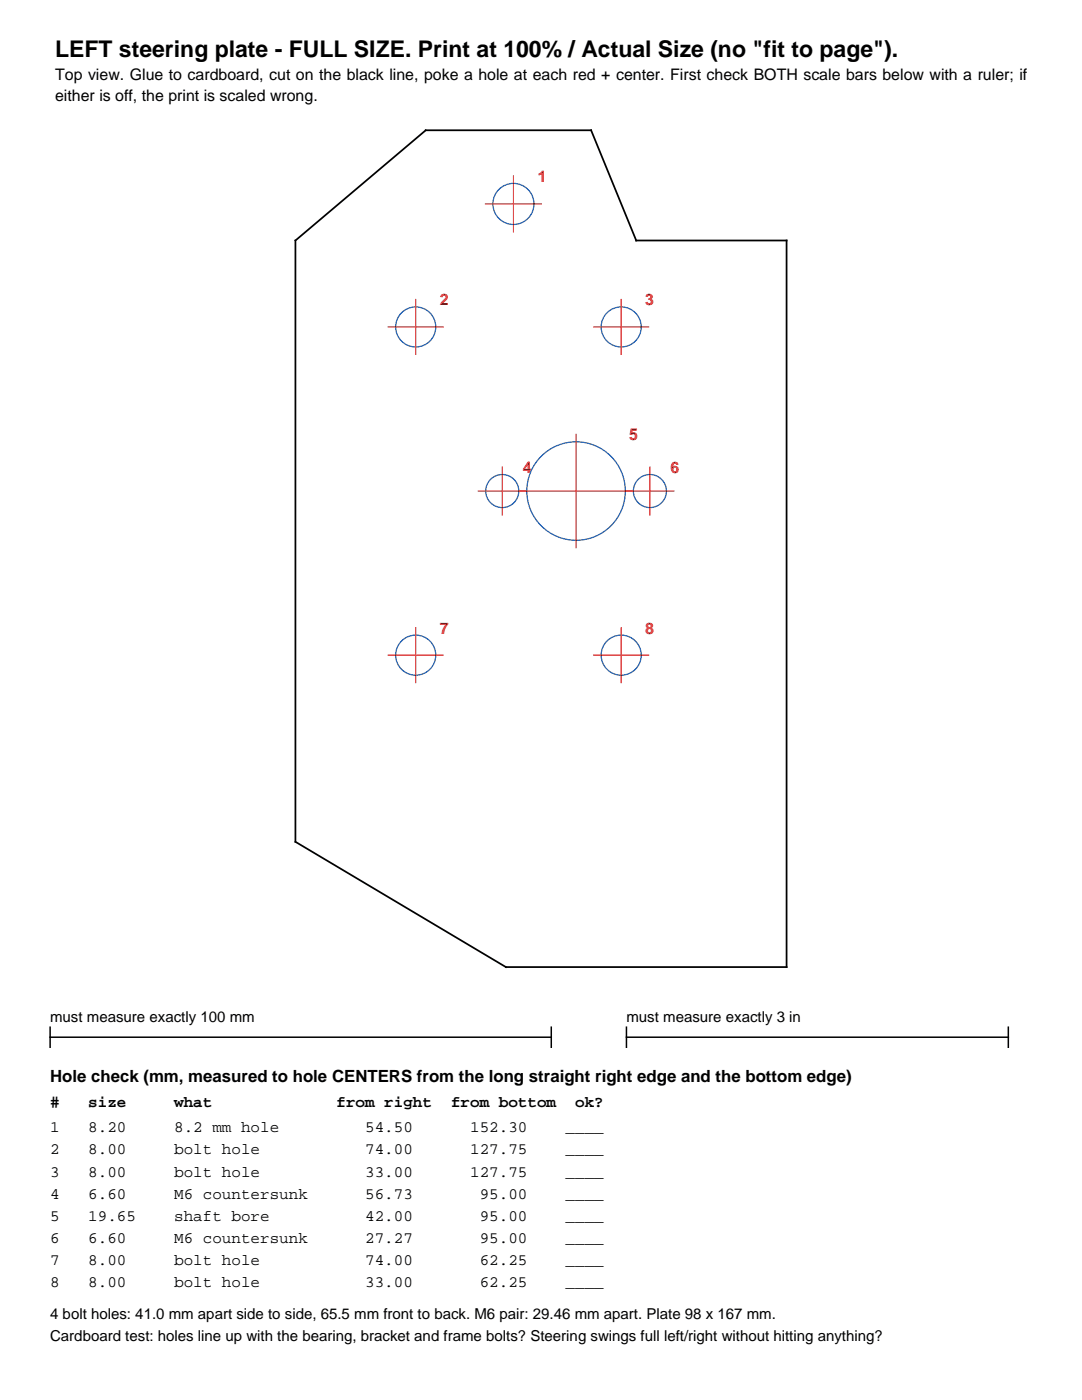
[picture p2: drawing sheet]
<svg xmlns="http://www.w3.org/2000/svg" width="216mm" height="279mm" viewBox="0 0 216 279" stroke-linecap="round" stroke-linejoin="round" font-family="sans-serif">
<defs><g id="words">
<text font-size="4.6" x="11" y="11.4">LEFT steering plate - FULL SIZE. Print at 100% / Actual Size (no &quot;fit to page&quot;).</text>
<text font-size="3.4" x="10" y="216">Hole check (mm, measured to hole CENTERS from the long straight right edge and the bottom edge)</text>
<g font-size="3.2">
<text x="11" y="16.1">Top view. Glue to cardboard, cut on the black line, poke a hole at each red + center. First check BOTH scale bars below with a ruler; if</text>
<text x="11" y="20.3">either is off, the print is scaled wrong.</text>
<text x="10" y="221">#</text>
<text x="17.6" y="221">size</text>
<text x="34.8" y="221">what</text>
<text x="67.2" y="221">from right</text>
<text x="90" y="221">from bottom</text>
<text x="114.8" y="221">ok?</text>
<text x="10" y="226">1</text>
<text x="17.6" y="226">8.20</text>
<text x="34.8" y="226">8.2 mm hole</text>
<text x="72.9" y="226">54.50</text>
<text x="93.8" y="226">152.30</text>
<text x="112.9" y="226">____</text>
<text x="10" y="230.4">2</text>
<text x="17.6" y="230.4">8.00</text>
<text x="34.8" y="230.4">bolt hole</text>
<text x="72.9" y="230.4">74.00</text>
<text x="93.8" y="230.4">127.75</text>
<text x="112.9" y="230.4">____</text>
<text x="10" y="234.8">3</text>
<text x="10" y="239.2">4</text>
<text x="17.6" y="234.8">8.00</text>
<text x="17.6" y="239.2">6.60</text>
<text x="34.8" y="234.8">bolt hole</text>
<text x="34.8" y="239.2">M6 countersunk</text>
<text x="72.9" y="234.8">33.00</text>
<text x="72.9" y="239.2">56.73</text>
<text x="93.8" y="234.8">127.75</text>
<text x="95.7" y="239.2">95.00</text>
<text x="112.9" y="234.8">____</text>
<text x="112.9" y="239.2">____</text>
<text x="10" y="243.6">5</text>
<text x="17.6" y="243.6">19.65</text>
<text x="34.8" y="243.6">shaft bore</text>
<text x="72.9" y="243.6">42.00</text>
<text x="95.7" y="243.6">95.00</text>
<text x="112.9" y="243.6">____</text>
<text x="10" y="248">6</text>
<text x="17.6" y="248">6.60</text>
<text x="34.8" y="248">M6 countersunk</text>
<text x="72.9" y="248">27.27</text>
<text x="95.7" y="248">95.00</text>
<text x="112.9" y="248">____</text>
<text x="10" y="252.4">7</text>
<text x="10" y="256.8">8</text>
<text x="17.6" y="252.4">8.00</text>
<text x="17.6" y="256.8">8.00</text>
<text x="34.8" y="252.4">bolt hole</text>
<text x="34.8" y="256.8">bolt hole</text>
<text x="72.9" y="252.4">74.00</text>
<text x="72.9" y="256.8">33.00</text>
<text x="95.7" y="252.4">62.25</text>
<text x="95.7" y="256.8">62.25</text>
<text x="112.9" y="252.4">____</text>
<text x="112.9" y="256.8">____</text>
</g>
<g font-size="3.2" fill="#d20000">
<text x="107.4" y="36.3">1</text>
<text x="87.7" y="60.9">2</text>
<text x="128.7" y="60.9">3</text>
<text x="125.6" y="87.9">5</text>
<text x="104.3" y="94.4">4</text>
<text x="133.8" y="94.4">6</text>
<text x="87.7" y="126.4">7</text>
<text x="128.7" y="126.4">8</text>
</g>
<g font-size="3">
<text x="10" y="204">must measure exactly 100 mm</text>
<text x="125" y="204">must measure exactly 3 in</text>
<text x="10" y="263.2">4 bolt holes: 41.0 mm apart side to side, 65.5 mm front to back. M6 pair: 29.46 mm apart. Plate 98 x 167 mm.</text>
<text x="10" y="267.7">Cardboard test: holes line up with the bearing, bracket and frame bolts? Steering swings full left/right without hitting anything?</text>
</g>
</g></defs>
<path d="M58.9 48l26-22h33.1l9 22h30v145h-56l-42.1-25z" fill="none" stroke="#000" stroke-width=".35"/>
<g fill="none" stroke="#1f5fb3" stroke-width=".25">
<circle cx="102.4" cy="40.7" r="4.1"/>
<circle cx="82.9" cy="65.2" r="4"/>
<circle cx="123.9" cy="65.2" r="4"/>
<circle cx="100.2" cy="98" r="3.3"/>
<circle cx="114.9" cy="98" r="9.8"/>
<circle cx="129.7" cy="98" r="3.3"/>
<circle cx="82.9" cy="130.7" r="4"/>
<circle cx="123.9" cy="130.7" r="4"/>
</g>
<g fill="none" stroke="#d20000" stroke-width=".2">
<path d="M102.5 35.1v11.2M82.9 59.7v11M96.9 40.7h11.1M123.9 59.7v11M77.4 65.2h11M118.4 65.2h11M95.4 98h39.1M100.2 93.2v9.6M114.9 86.7v22.6M129.7 93.2v9.6M77.4 130.8h11M82.9 125.3v10.9"/>
<path d="M118.4 130.8h11M123.9 125.3v10.9"/>
</g>
<path d="M10 207h100M10 205v4M110 205v4M125 207h76.2M125 205v4M201.2 205v4" fill="none" stroke="#000" stroke-width=".3"/>
<use href="#words"/>
</svg>
